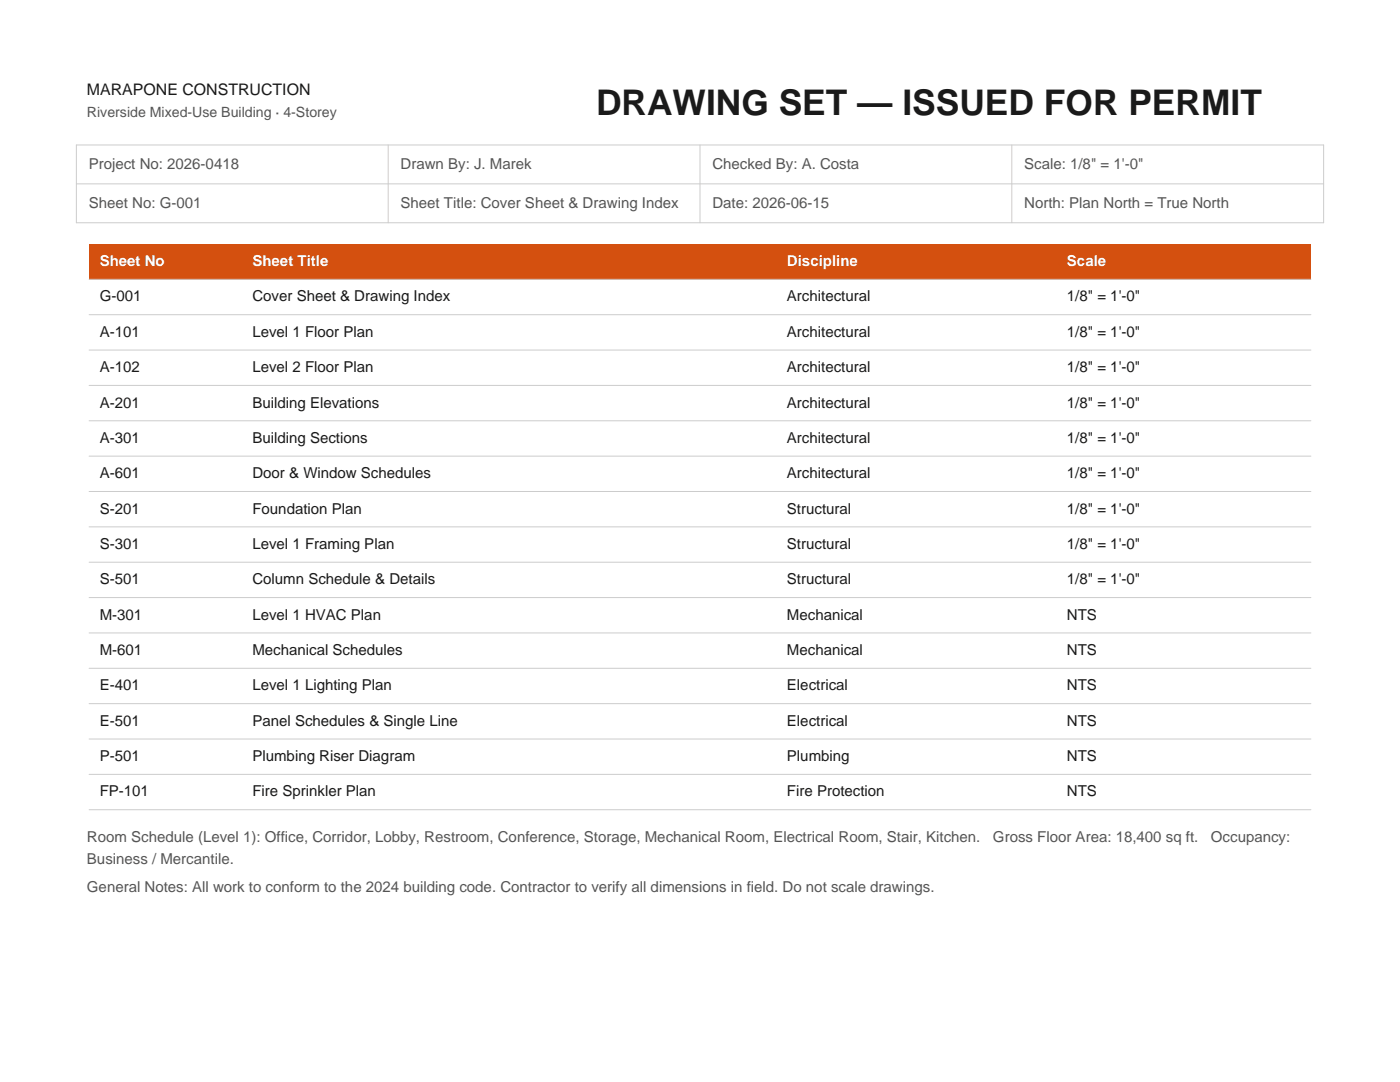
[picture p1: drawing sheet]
<svg xmlns="http://www.w3.org/2000/svg" width="279mm" height="216mm" viewBox="0 0 279 216" stroke-linecap="round" stroke-linejoin="round" font-family="sans-serif">
<defs><g id="words">
<text font-size="7.1" fill="#1a1a1a" x="119" y="22.9">DRAWING SET — ISSUED FOR PERMIT</text>
<text font-size="3.2" fill="#1a1a1a" x="17.4" y="19">MARAPONE CONSTRUCTION</text>
<g font-size="3" fill="#555">
<text x="17.7" y="33.7">Project No: 2026-0418</text>
<text x="79.9" y="33.7">Drawn By: J. Marek</text>
<text x="142.2" y="33.7">Checked By: A. Costa</text>
<text x="204.4" y="33.7">Scale: 1/8&quot; = 1'-0&quot;</text>
<text x="17.7" y="41.5">Sheet No: G-001</text>
<text x="79.9" y="41.5">Sheet Title: Cover Sheet &amp; Drawing Index</text>
<text x="142.2" y="41.5">Date: 2026-06-15</text>
<text x="204.4" y="41.5">North: Plan North = True North</text>
<text x="17.4" y="168.1">Room Schedule (Level 1): Office, Corridor, Lobby, Restroom, Conference, Storage, Mechanical Room, Electrical Room, Stair, Kitchen.</text>
<text x="17.4" y="172.3">Business / Mercantile.</text>
<text x="198.2" y="168.1">Gross Floor Area: 18,400 sq ft.</text>
<text x="241.7" y="168.1">Occupancy:</text>
<text x="17.4" y="178">General Notes: All work to conform to the 2024 building code. Contractor to verify all dimensions in field. Do not scale drawings.</text>
</g>
<g font-size="3" fill="#fff">
<text x="19.9" y="53.1">Sheet No</text>
<text x="50.4" y="53.1">Sheet Title</text>
<text x="157.1" y="53.1">Discipline</text>
<text x="212.9" y="53.1">Scale</text>
</g>
<g font-size="3" fill="#1a1a1a">
<text x="19.9" y="60.1">G-001</text>
<text x="50.4" y="60.1">Cover Sheet &amp; Drawing Index</text>
<text x="157.1" y="60.1">Architectural</text>
<text x="212.9" y="60.1">1/8&quot; = 1'-0&quot;</text>
<text x="19.9" y="67.2">A-101</text>
<text x="50.4" y="67.2">Level 1 Floor Plan</text>
<text x="157.1" y="67.2">Architectural</text>
<text x="212.9" y="67.2">1/8&quot; = 1'-0&quot;</text>
<text x="19.9" y="74.3">A-102</text>
<text x="50.4" y="74.3">Level 2 Floor Plan</text>
<text x="157.1" y="74.3">Architectural</text>
<text x="212.9" y="74.3">1/8&quot; = 1'-0&quot;</text>
<text x="19.9" y="81.3">A-201</text>
<text x="50.4" y="81.3">Building Elevations</text>
<text x="157.1" y="81.3">Architectural</text>
<text x="212.9" y="81.3">1/8&quot; = 1'-0&quot;</text>
<text x="19.9" y="88.4">A-301</text>
<text x="50.4" y="88.4">Building Sections</text>
<text x="157.1" y="88.4">Architectural</text>
<text x="212.9" y="88.4">1/8&quot; = 1'-0&quot;</text>
<text x="19.9" y="95.4">A-601</text>
<text x="50.4" y="95.4">Door &amp; Window Schedules</text>
<text x="157.1" y="95.4">Architectural</text>
<text x="212.9" y="95.4">1/8&quot; = 1'-0&quot;</text>
<text x="19.9" y="102.5">S-201</text>
<text x="50.4" y="102.5">Foundation Plan</text>
<text x="157.1" y="102.5">Structural</text>
<text x="212.9" y="102.5">1/8&quot; = 1'-0&quot;</text>
<text x="19.9" y="109.5">S-301</text>
<text x="50.4" y="109.5">Level 1 Framing Plan</text>
<text x="157.1" y="109.5">Structural</text>
<text x="212.9" y="109.5">1/8&quot; = 1'-0&quot;</text>
<text x="19.9" y="116.6">S-501</text>
<text x="50.4" y="116.6">Column Schedule &amp; Details</text>
<text x="157.1" y="116.6">Structural</text>
<text x="212.9" y="116.6">1/8&quot; = 1'-0&quot;</text>
<text x="19.9" y="123.6">M-301</text>
<text x="50.4" y="123.6">Level 1 HVAC Plan</text>
<text x="157.1" y="123.6">Mechanical</text>
<text x="212.9" y="123.6">NTS</text>
<text x="19.9" y="130.7">M-601</text>
<text x="50.4" y="130.7">Mechanical Schedules</text>
<text x="157.1" y="130.7">Mechanical</text>
<text x="212.9" y="130.7">NTS</text>
<text x="19.9" y="137.8">E-401</text>
<text x="50.4" y="137.8">Level 1 Lighting Plan</text>
<text x="157.1" y="137.8">Electrical</text>
<text x="212.9" y="137.8">NTS</text>
<text x="19.9" y="144.8">E-501</text>
<text x="50.4" y="144.8">Panel Schedules &amp; Single Line</text>
<text x="157.1" y="144.8">Electrical</text>
<text x="212.9" y="144.8">NTS</text>
<text x="19.9" y="151.9">P-501</text>
<text x="50.4" y="151.9">Plumbing Riser Diagram</text>
<text x="157.1" y="151.9">Plumbing</text>
<text x="212.9" y="151.9">NTS</text>
<text x="19.9" y="158.9">FP-101</text>
<text x="50.4" y="158.9">Fire Sprinkler Plan</text>
<text x="157.1" y="158.9">Fire Protection</text>
<text x="212.9" y="158.9">NTS</text>
</g>
<text font-size="2.8" fill="#555" x="17.4" y="23.3">Riverside Mixed-Use Building · 4-Storey</text>
</g></defs>
<path d="M15.2 28.9h249v15.5h-249zM15.2 36.7h249M77.5 28.9v15.5M139.7 28.9v15.5M201.9 28.9v15.5" fill="none" stroke="#ccc" stroke-width=".2"/>
<path d="M17.8 48.7h243.8v7h-243.8z" fill-rule="evenodd" fill="#d4500f"/>
<g fill="none" stroke="#ccc" stroke-width=".2">
<path d="M17.8 55.7h243.8M17.8 62.8h243.8M17.8 69.8h243.8M17.8 76.9h243.8M17.8 84h243.8M17.8 91h243.8M17.8 98.1h243.8M17.8 105.1h243.8M17.8 112.2h243.8M17.8 119.2h243.8M17.8 126.3h243.8M17.8 133.3h243.8"/>
<path d="M17.8 140.4h243.8M17.8 147.5h243.8M17.8 154.5h243.8M17.8 161.6h243.8"/>
</g>
<use href="#words"/>
</svg>
